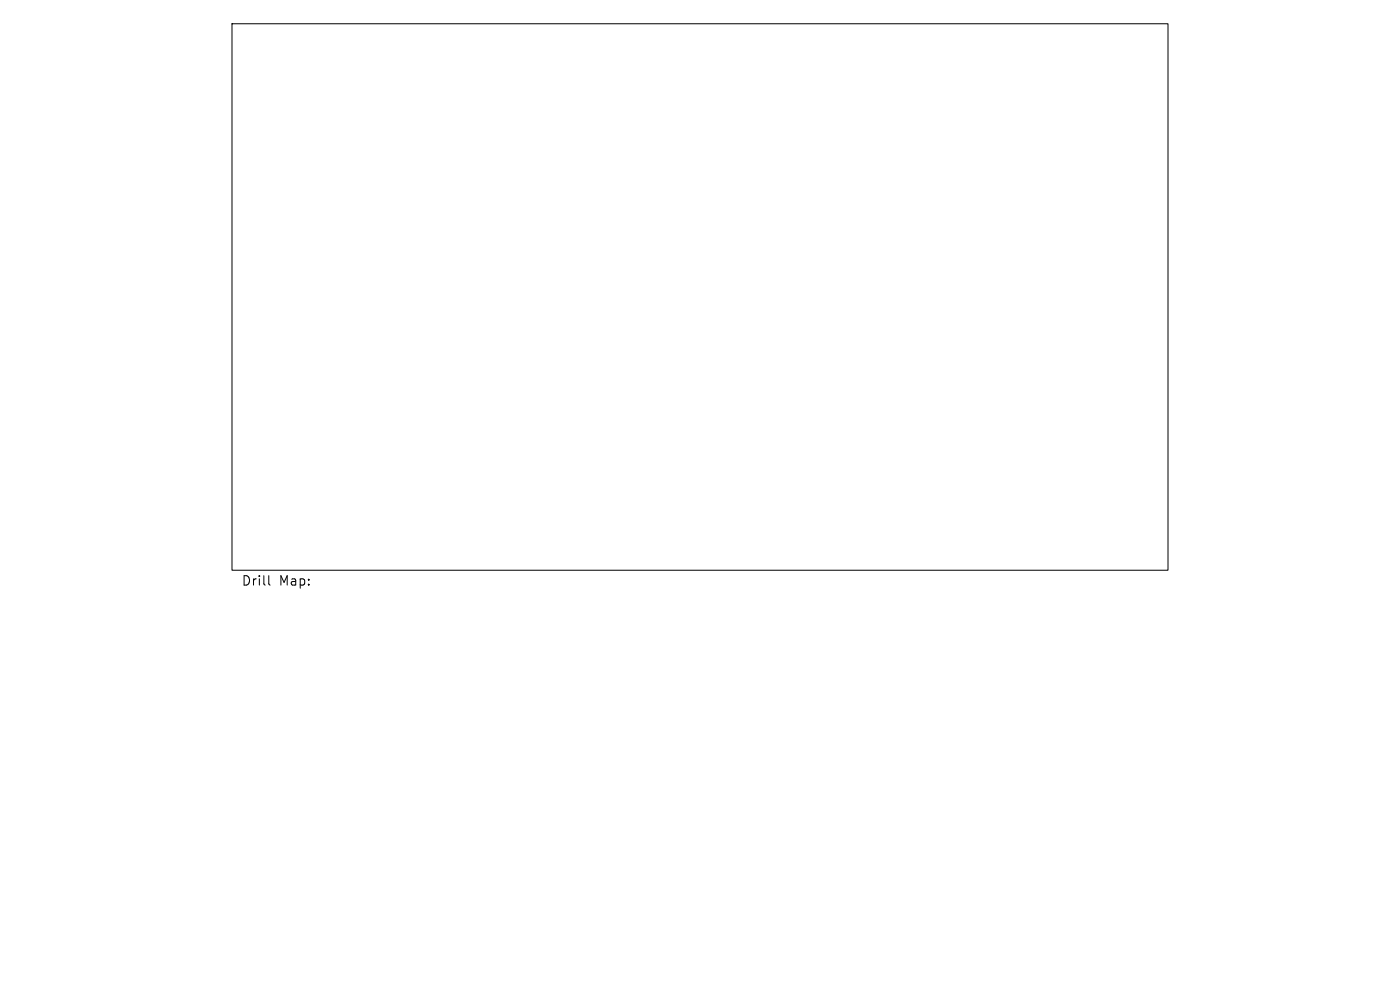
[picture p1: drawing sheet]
<svg xmlns="http://www.w3.org/2000/svg" width="297mm" height="210mm" viewBox="0 0 297 210" stroke-linecap="round" stroke-linejoin="round" font-family="sans-serif">
<defs><g id="words">
<g font-size="2.8">
<text x="51.2" y="124.5">Drill</text>
<text x="59.2" y="124.5">Map:</text>
</g>
</g></defs>
<path d="M49.2 5h198.6v116h-198.6zM57 122.1v1.7l.3 .3" fill="none" stroke="#000" stroke-width=".21"/>
<use href="#words"/>
</svg>
